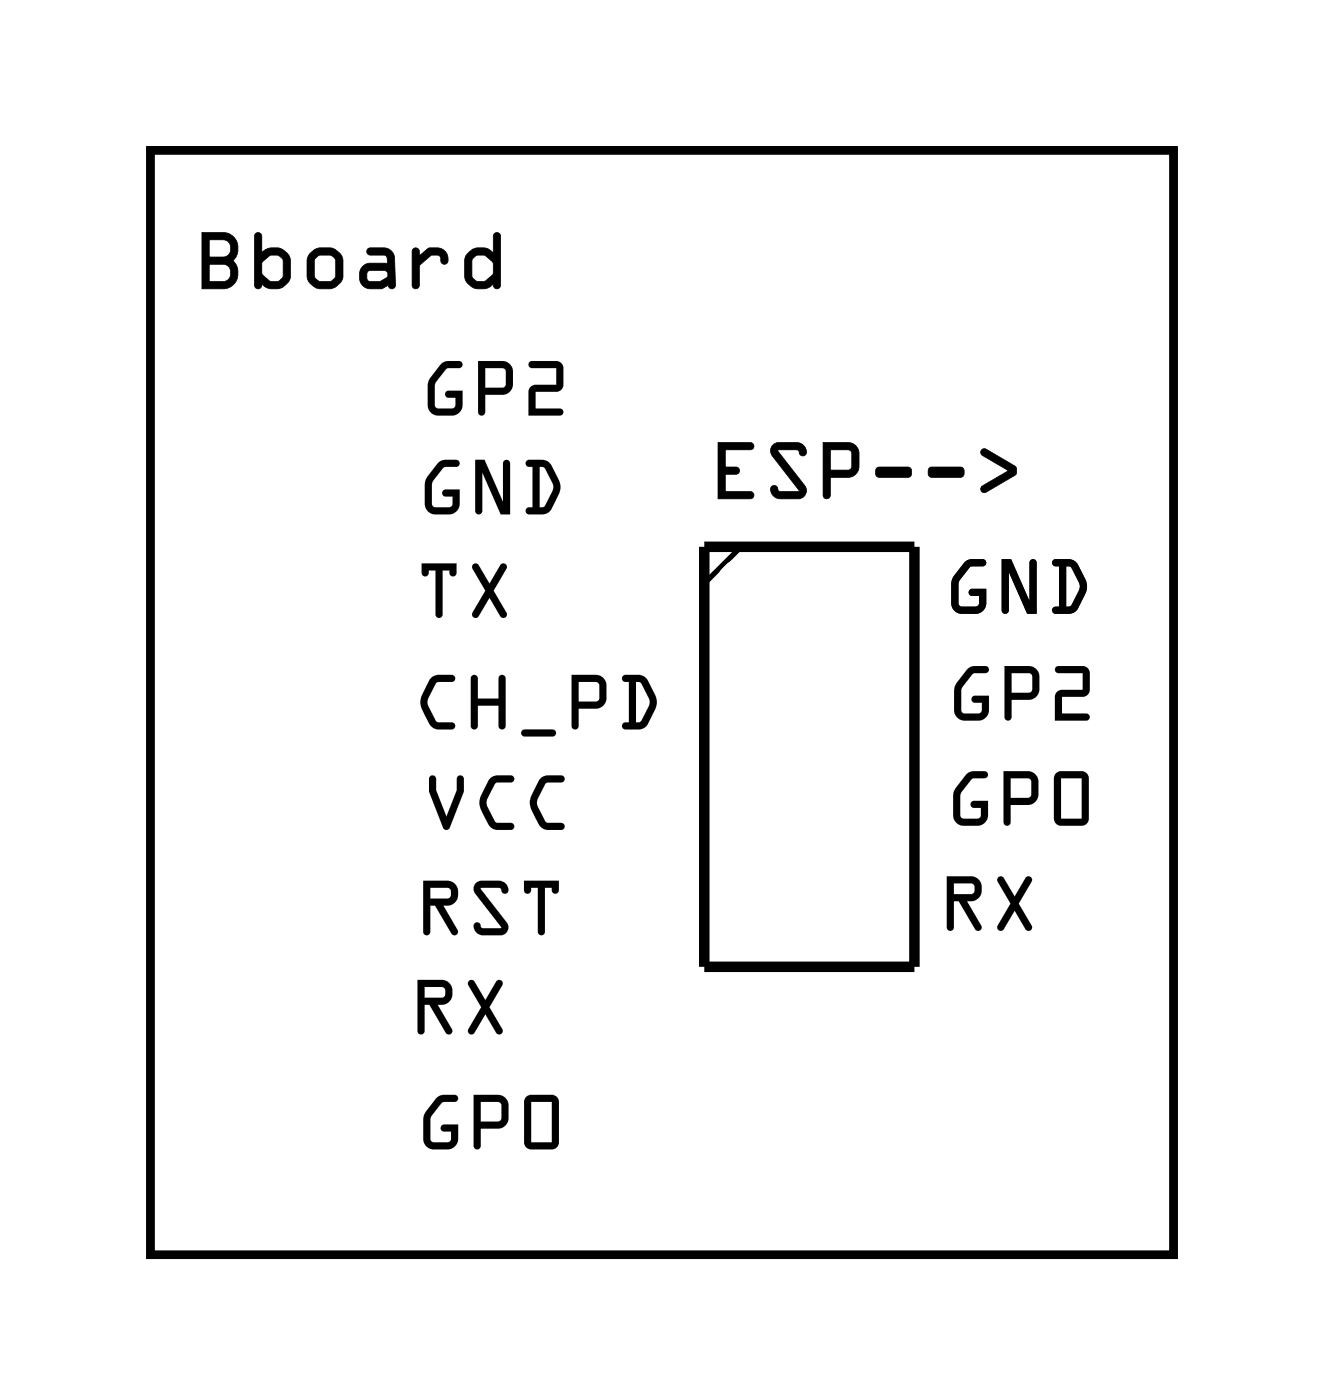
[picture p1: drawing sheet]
<svg xmlns="http://www.w3.org/2000/svg" width="32mm" height="34mm" viewBox="0 0 32 34" stroke-linecap="round" stroke-linejoin="round" font-family="sans-serif">
<path d="M3.6 3.6h24.8v26.8h-24.8z" fill="none" stroke="#000" stroke-width=".2"/>
<path d="M3.6 3.6h24.8v26.8h-24.8z" fill="none" stroke="#000" stroke-width=".02"/>
<path d="M17 13.2h5.1v10.2h-5.1z" fill="none" stroke="#000" stroke-width=".25"/>
<path d="M17.9 13.2l-.9 .9" fill="none" stroke="#000" stroke-width=".13"/>
<g fill="#000">
<path d="M4.9 5.6h.5a.4 .4 0 0 1 .4 .3 .4 .4 0 0 1-.2 .4l.2 .3a.37 .37 0 0 1-.4 .4h-.5zM4.9 5.6v1.4h.5a.39 .39 0 0 0 .3-.3 .39 .39 0 0 0-.1-.4 .39 .39 0 0 0 .1-.4 .39 .39 0 0 0-.3-.3zM5.1 6.4v.4h.3a.2 .2 0 0 0 .2-.2 .2 .2 0 0 0-.2-.2zM5 6.4h.4a.22 .22 0 0 1 .2 .2 .22 .22 0 0 1-.2 .2h-.4zM5.1 5.8v.4h.3a.2 .2 0 0 0 .2-.2 .2 .2 0 0 0-.2-.2zM5 5.8h.4a.22 .22 0 0 1 .2 .2 .22 .22 0 0 1-.2 .2h-.4zM6.2 5.6l.1 .1v.4l.5-.1 .2 .3v.4l-.1 .2-.4 .1-.2-.1a.1 .1 0 0 1 0 .1 .11 .11 0 0 1-.2-.1zM6.2 5.7v1.2l.1 .1v-.1l.2 .1h.3l.2-.3v-.5l-.3-.2-.4 .1v-.4zM6.4 6.3v.4l.1 .1 .3-.1v-.4v-.1h-.3zM6.4 6.3l.1-.1h.3v.5l-.2 .1-.2-.1zM7.4 6.5a.51 .51 0 0 1 1 0 .51 .51 0 0 1-1 0zM7.4 6.5a.5 .5 0 0 0 1 0 .5 .5 0 0 0-1 0zM7.6 6.2v.5l.1 .1 .4-.1v-.5h-.4zM7.6 6.2h.4l.1 .1v.4l-.1 .1h-.3l-.1-.1zM8.9 6h.4l.2 .1 .1 .8a.09 .09 0 0 1-.1 .1 .09 .09 0 0 1-.1-.1l-.4 .1a.32 .32 0 0 1-.3-.3 .32 .32 0 0 1 .3-.3h.4l-.1-.2h-.4zM8.9 6v.2h.5v.2h-.4a.31 .31 0 0 0-.3 .3 .31 .31 0 0 0 .3 .3l.4-.1 .1 .1v-.8l-.1-.2zM8.9 6.6v.2h.3l.2-.1-.1-.1zM8.9 6.6l.4-.1 .1 .2-.2 .1h-.3zM10 6h.1v.2l.2-.2a.33 .33 0 0 1 .4 0 .33 .33 0 0 1 .1 .3 .14 .14 0 0 1-.1 .1 .14 .14 0 0 1-.1-.2h-.2l-.3 .2v.5a.1 .1 0 0 1-.1 .1 .1 .1 0 0 1 0-.1zM10 6v1l.1-.1v-.5l.3-.2h.2l.2 .2a.23 .23 0 0 0 0-.3 .23 .23 0 0 0-.2-.1h-.3l-.2 .2v-.2zM11.3 6.1l.3-.1 .3 .1v-.4a.1 .1 0 0 1 .1-.1 .1 .1 0 0 1 .1 .1v1.2a.1 .1 0 0 1-.1 .1 .1 .1 0 0 1-.1-.1l-.2 .1-.4-.1-.1-.2zM11.4 6.1l-.2 .2 .1 .6 .2 .1h.3l.1-.2 .1 .2h.1v-1.3h-.2v.4l-.2-.1zM11.4 6.2v.5l.1 .1h.2l.2-.2v-.3l-.2-.1zM11.4 6.2h.3l.2 .1v.3l-.2 .2-.3-.1z"/>
<path d="M4.9 5.6h.5a.39 .39 0 0 1 .3 .3 .39 .39 0 0 1-.1 .4l.2 .3a.36 .36 0 0 1-.4 .4h-.5zM5.1 6.4v.4h.3a.21 .21 0 0 0 .2-.2 .21 .21 0 0 0-.2-.2zM5.1 5.8v.4h.3a.21 .21 0 0 0 .2-.2 .21 .21 0 0 0-.2-.2zM6.2 5.7h.1v.4l.4-.1 .3 .2v.5l-.2 .3h-.3l-.2-.1v.1l-.1-.1zM6.4 6.3v.4l.2 .1 .2-.1v-.5h-.3zM7.4 6.5a.5 .5 0 0 1 1 0 .5 .5 0 0 1-1 0zM7.6 6.2v.5l.1 .1h.3l.1-.1v-.4l-.1-.1zM8.9 6h.5l.1 .2v.8l-.1-.1-.4 .1a.31 .31 0 0 1-.3-.3 .31 .31 0 0 1 .3-.3h.4v-.2h-.5zM8.9 6.6v.2h.3l.2-.1-.1-.2zM10 6h.1v.2l.2-.2a.33 .33 0 0 1 .4 0 .33 .33 0 0 1 .1 .3 .12 .12 0 0 1-.1 .1 .12 .12 0 0 1-.1-.2h-.2l-.3 .2v.5l-.1 .1zM11.3 6.1l.3-.1 .3 .1v-.4h.2v1.3h-.1l-.1-.1-.4 .1-.2-.1-.1-.2zM11.4 6.2v.5l.3 .1 .2-.2v-.2l-.2-.2z"/>
<path d="M10.4 16.4l.2-.1 .4 .1v.1h-.4l-.3 .5 .3 .5h.4v.1h-.5l-.3-.4v-.3zM10.4 16.4l-.2 .4a.78 .78 0 0 0 .3 .8h.4h.1v-.1h-.4l-.2-.4v-.2l.2-.4h.4v-.1v-.1h-.4zM11.4 16.4h.1l.1 .5h.5v-.5h.1v1.2h-.1v-.5h-.5l-.1 .5h-.1zM11.4 16.4v1.2h.1l.1-.5h.5v.5h.1v-1.2h-.1v.5h-.5l-.1-.5zM12.6 17.7l.8-.1v.1v.1h-.7zM12.6 17.7l.1 .1h.7v-.1v-.1zM13.8 16.3h.7l.2 .3-.1 .5h-.6v.5h-.1h-.1zM13.8 16.3v1.3h.1h.1v-.5h.6l.1-.5-.2-.3zM14 16.5v.5l.5-.1v-.4zM14 16.5h.5v.4l-.5 .1zM15.1 16.4h.5l.3 .5-.1 .3-.3 .4h-.5l.1-.1h.1v-1h-.1zM15.1 16.4v.1h.1v1h-.1l-.1 .1h.5l.3-.4 .1-.3-.3-.5zM15.4 16.5v1l.3-.5-.2-.5zM15.4 16.5h.1l.2 .5-.3 .5z"/>
<path d="M10.4 16.4l.2-.1 .4 .1v.1h-.4l-.3 .5 .3 .5h.4v.1h-.1a.58 .58 0 0 1-.7-.5zM11.4 16.4h.1l.1 .5h.5v-.5h.1v1.2h-.1v-.5h-.5l-.1 .5h-.1zM12.6 17.7l.8-.1v.1v.1h-.7zM13.8 16.3h.7l.2 .3-.1 .5h-.6v.5h-.1h-.1zM14 16.5v.5l.5-.1v-.4zM15.1 16.4h.5a.77 .77 0 0 1 .1 1.1l-.2 .1h-.5l.1-.1h.1v-1h-.1zM15.4 16.5v1l.3-.5-.2-.5z"/>
<path d="M10.2 13.6h.8v.3l-.1-.1h-.2l-.1 1.1h-.1v-1.1h-.1l-.2 .1zM10.2 13.6v.3l.2-.1h.1v1.1h.1l.1-1.1h.2l.1 .1v-.3zM11.4 13.7h.2l.2 .4 .3-.4h.1l-.3 .6 .3 .5v.1h-.1l-.3-.4-.2 .4h-.2l.3-.6zM11.4 13.7l.3 .6-.3 .6h.2l.2-.4 .3 .4h.1v-.1l-.3-.5 .3-.6h-.1l-.3 .4-.2-.4z"/>
<path d="M10.2 13.6h.8v.3l-.1-.1h-.2l-.1 1.1h-.1v-1.1h-.1l-.2 .1zM11.4 13.7h.2l.2 .4 .3-.4h.1l-.3 .6 .3 .5v.1h-.1l-.3-.4-.2 .4h-.2l.3-.6z"/>
<path d="M10.6 11.2l.2-.1 .3 .1v.1h-.4l-.3 .4v.5l.1 .1 .4-.1v-.2h-.2v-.1l.4-.1v.5l-.1 .1h-.6l-.1-.1v-.7zM10.6 11.2a.88 .88 0 0 0-.2 1.2h.6l.1-.2v-.4h-.3l-.1 .2h.2v.2h-.5l.1-.6 .2-.3h.4v-.1v-.1h-.3zM11.5 11.1h.2l.5 1v-.9v-.1l.1 .1v1.2h-.2l-.4-1v1h-.1h-.1zM11.5 11.1v1.3h.1h.1v-1l.4 1h.2v-1.2l-.1-.1v.1v.9l-.5-1zM12.7 11.1l.5 .1 .3 .5v.3l-.3 .4h-.5v-.1h.2v-1h-.2zM12.7 11.1v.2h.2v1h-.2v.1h.5l.3-.4v-.3l-.3-.5zM13 11.3v1h.1l.3-.5-.2-.5zM13 11.3h.2l.2 .5-.3 .5h-.1z"/>
<path d="M10.6 11.2l.2-.1h.3v.1v.1h-.4l-.2 .3-.1 .6 .5 .1v-.3h-.2v-.1l.4-.1v.5l-.1 .1h-.5h-.2v-.2a.91 .91 0 0 1 .3-1zM11.5 11.1h.2l.5 1v-.9v-.1l.1 .1v1.2h-.2l-.4-1v1h-.1h-.1zM12.7 11.1l.5 .1a.77 .77 0 0 1 .1 1.1l-.1 .1h-.5v-.1h.2v-1h-.2zM13 11.3v1h.1l.3-.5-.2-.5z"/>
<path d="M10.6 8.8l.2-.1 .4 .1-.1 .1h-.3l-.3 .4v.5l.1 .1 .4-.1v-.2h-.2v-.1l.4-.1v.5l-.2 .1h-.5l-.1-.1v-.7zM10.6 8.8a.88 .88 0 0 0-.1 1.2h.5l.2-.2v-.3h-.4v.1h.2v.3l-.5-.1v-.6l.3-.3h.3l.1-.1-.1-.1h-.3zM11.6 8.7l.6 .1 .2 .2-.1 .5-.6 .1v.4l-.1 .1v-.1zM11.6 8.7v1.3v.1l.1-.1v-.5h.6l.1-.5-.2-.2zM11.7 8.9v.5h.5v-.5zM11.7 8.9h.5v.5h-.5zM12.8 8.8l.6-.1 .2 .1v.6l-.7 .1v.4h.7v.1l-.8 .1v-.7l.6-.1v-.4h-.6zM12.8 8.8v.1h.6v.4l-.6 .1v.7l.8-.1v-.1h-.7v-.4l.7-.1v-.6l-.2-.1z"/>
<path d="M10.6 8.8l.2-.1h.3l.1 .1-.1 .1h-.3l-.3 .3v.6l.5 .1v-.3h-.2v-.1h.4v.4l-.2 .1-.4 .1-.2-.1-.1-.2a.91 .91 0 0 1 .3-1zM11.6 8.7l.6 .1 .2 .2-.1 .5-.6 .1v.4l-.1 .1v-.1zM11.7 8.9v.5h.5v-.5zM12.8 8.8l.6-.1 .2 .1v.6l-.7 .1v.4h.7v.1l-.8 .1v-.7l.6-.1v-.4h-.6z"/>
<path d="M10.4 18.8h.1v.3l.3 .7 .2-.7v-.3h.2v.3l-.4 1-.1-.1-.3-.9zM10.4 18.8v.3l.3 .9 .1 .1 .4-1v-.3h-.2v.3l-.2 .7-.3-.7v-.3zM11.8 18.8h.2h.4v.1h-.4l-.2 .5 .2 .5h.4v.2l-.5-.1-.3-.4v-.3zM11.8 18.8l-.2 .4a.78 .78 0 0 0 .4 .9h.3l.1-.1v-.1h-.4l-.2-.4v-.2l.2-.4h.4v-.1h-.4zM13.1 18.8h.1h.4v.1h-.4l-.2 .5 .2 .5h.4v.2l-.5-.1-.3-.4v-.3zM13.1 18.8l-.3 .4a.78 .78 0 0 0 .4 .9h.4v-.1v-.1h-.4l-.2-.4v-.2l.2-.4h.4v-.1h-.4z"/>
<path d="M10.4 18.8h.1v.3l.3 .7 .2-.7v-.3h.2v.3l-.4 1-.1-.1-.3-.9zM11.8 18.8h.2h.4v.1h-.4l-.2 .5 .2 .5h.4v.1l-.1 .1a.58 .58 0 0 1-.7-.6zM13.1 18.8h.1h.4v.1h-.4l-.2 .5 .2 .5h.4v.1v.1a.58 .58 0 0 1-.8-.6z"/>
<path d="M17.3 10.7h.8a.1 .1 0 0 1 .1 .1 .1 .1 0 0 1-.1 .1h-.6v.4h.3a.1 .1 0 0 1 .1 .1 .1 .1 0 0 1-.1 .1h-.3v.4h.6a.1 .1 0 0 1 .1 .1 .1 .1 0 0 1-.1 .1h-.8zM17.4 10.7v1.4h.8v-.2h-.7v-.4h.3l.1-.1-.1-.1h-.3v-.4h.6l.1-.1zM18.7 10.8l.7-.1 .1 .2a.13 .13 0 0 1-.1 .1 .13 .13 0 0 1-.1-.1h-.5l.7 .8a.21 .21 0 0 1 0 .3 .21 .21 0 0 1-.2 .1h-.5l-.2-.3a.13 .13 0 0 1 .2 0 .13 .13 0 0 1 .1 .1h.4l-.6-.9zM18.7 10.8v.2l.6 .9h-.4l-.2-.1v.1l.2 .2 .5-.1 .1-.2-.7-.9h.5l.1 .1 .1-.1-.2-.2zM19.9 10.7h.7l.2 .3-.1 .5h-.6v.5a.1 .1 0 0 1-.1 .1 .1 .1 0 0 1-.1-.1zM19.9 10.7v1.3l.1 .1 .1-.1v-.5h.6l.1-.5-.2-.3zM20.1 10.9v.5l.5-.1v-.4zM20.1 10.9h.5v.5h-.5zM21.2 11.3h.7l.1 .2-.1 .1h-.6l-.1-.1zM21.2 11.3l.1 .2h.6h.1l-.1-.2zM22.5 11.3h.7l.1 .2-.1 .1h-.7l-.1-.1zM22.5 11.3v.2h.7h.1l-.1-.2zM23.7 10.9h.1l.8 .4-.1 .2-.7 .4a.1 .1 0 0 1-.1 0 .1 .1 0 0 1 0-.2l.7-.3-.7-.4zM23.7 10.9v.1l.7 .4-.7 .4 .1 .1 .7-.4 .1-.2z"/>
<path d="M17.4 10.7l.8 .1-.1 .1h-.6v.4h.3l.1 .1-.1 .1h-.3v.4h.7v.2h-.8zM18.7 10.8l.6-.1 .2 .2-.1 .1-.1-.1h-.5l.7 .9-.1 .3h-.5l-.3-.2 .1-.2 .1 .2h.5l-.6-.9zM19.9 10.7h.7l.2 .3-.1 .5h-.6v.5l-.1 .1-.1-.1zM20.1 10.9v.5l.5-.1v-.4zM21.2 11.3h.7l.1 .2h-.1h-.6h-.1zM22.5 11.3h.7l.1 .2h-.1h-.7h-.1zM23.7 10.9h.1l.8 .4-.1 .2-.7 .4h-.1v-.1l.7-.4-.7-.4z"/>
<path d="M23.3 13.6l.2-.1 .3 .1v.1h-.3l-.3 .4v.5l.1 .1 .4-.1v-.2h-.2l-.1-.1 .4-.1v.5l-.1 .1h-.5l-.2-.1v-.7zM23.3 13.6a.88 .88 0 0 0-.1 1.2h.5l.1-.2v-.4h-.3l-.1 .2h.3l-.1 .3-.4-.1v-.6l.3-.3h.3v-.1v-.1h-.3zM24.2 13.5h.2l.5 1v-.9l.1-.1 .1 .1v1.2h-.3l-.4-1v1h-.1h-.1zM24.2 13.5v1.3h.1h.1v-1l.4 1h.3v-1.2l-.1-.1-.1 .1v1l-.5-1.1zM25.5 13.6h.5l.3 .5-.1 .3-.3 .4h-.5l.1-.1h.1v-1h-.1zM25.5 13.6v.1h.1v1h-.1l-.1 .1h.5l.3-.4 .1-.3-.3-.5zM25.8 13.7v1l.3-.5-.2-.5zM25.8 13.7h.1l.2 .5-.3 .5z"/>
<path d="M23.3 13.6l.2-.1 .3 .1v.1h-.3l-.3 .4v.5l.1 .1 .4-.1v-.2h-.2l-.1-.1 .4-.1v.5l-.1 .1h-.5l-.2-.1v-.7zM23.3 13.6a.88 .88 0 0 0-.1 1.2h.5l.1-.2v-.4h-.3l-.1 .2h.3l-.1 .3-.4-.1v-.6l.3-.3h.3v-.1v-.1h-.3zM24.2 13.5h.2l.5 1v-.9l.1-.1 .1 .1v1.2h-.3l-.4-1v1h-.1h-.1zM24.2 13.5v1.3h.1h.1v-1l.4 1h.3v-1.2l-.1-.1-.1 .1v1l-.5-1.1zM25.5 13.6h.5l.3 .5-.1 .3-.3 .4h-.5l.1-.1h.1v-1h-.1zM25.5 13.6v.1h.1v1h-.1l-.1 .1h.5l.3-.4 .1-.3-.3-.5zM25.8 13.7v1l.3-.5-.2-.5zM25.8 13.7h.1l.2 .5-.3 .5z"/>
<path d="M23.3 13.6l.2-.1h.3v.1v.1h-.3l-.3 .3v.6l.4 .1 .1-.3h-.2l-.1-.1 .4-.1v.5l-.1 .1h-.4h-.2l-.1-.2a.91 .91 0 0 1 .3-1zM24.2 13.5h.2l.5 1v-.9l.1-.1 .1 .1v1.2h-.3l-.4-1v1h-.1h-.1zM25.5 13.6h.5a.77 .77 0 0 1 .1 1.1l-.2 .1h-.5l.1-.1h.1v-1h-.1zM25.8 13.7v1l.3-.5-.2-.5z"/>
<path d="M23.3 13.6l.2-.1h.3v.1v.1h-.3l-.3 .3v.6l.4 .1 .1-.3h-.2l-.1-.1 .4-.1v.5l-.1 .1h-.4h-.2l-.1-.2a.91 .91 0 0 1 .3-1zM24.2 13.5h.2l.5 1v-.9l.1-.1 .1 .1v1.2h-.3l-.4-1v1h-.1h-.1zM25.5 13.6h.5a.77 .77 0 0 1 .1 1.1l-.2 .1h-.5l.1-.1h.1v-1h-.1zM25.8 13.7v1l.3-.5-.2-.5z"/>
<path d="M23.3 18.8l.2-.1h.4l-.1 .1h-.3l-.3 .5v.4l.1 .1h.4v-.3h-.2v-.1h.4v.4l-.2 .2h-.5l-.1-.2v-.7zM23.3 18.8a.88 .88 0 0 0-.1 1.2h.5l.2-.3v-.3h-.4v.1h.2v.3h-.5v-.6l.3-.4h.3l.1-.1h-.1h-.3zM24.3 18.7h.6l.2 .2-.1 .5-.6 .1v.4l-.1 .1v-.1zM24.3 18.7v1.2v.1l.1-.1v-.4l.6-.1 .1-.5-.2-.2zM24.4 18.8v.5h.5v-.4zM24.4 18.8l.5 .1v.4h-.5zM25.5 18.7h.7l.1 .1v1l-.1 .2h-.6l-.1-.1zM25.5 18.7v1.2l.1 .1h.6l.1-.2v-1l-.1-.1zM25.6 18.8v1h.6v-1zM25.6 18.8h.6v1h-.6z"/>
<path d="M23.3 18.8l.2-.1h.3h.1l-.1 .1h-.3l-.3 .4v.6h.5v-.3h-.2v-.1h.4v.4l-.2 .2h-.4l-.2-.1-.1-.2a.91 .91 0 0 1 .3-.9zM24.3 18.7h.6l.2 .2-.1 .5-.6 .1v.4l-.1 .1v-.1zM24.4 18.8v.5h.5v-.4zM25.5 18.7h.7l.1 .1v1l-.1 .2h-.6l-.1-.1zM25.6 18.8v1h.6v-1z"/>
<path d="M23.4 16.2l.2-.1 .3 .1v.1h-.4l-.3 .4v.5l.1 .1 .4-.1v-.2h-.2v-.1l.4-.1v.5l-.2 .1h-.5l-.1-.1v-.7zM23.4 16.2a.88 .88 0 0 0-.2 1.2h.5l.2-.2v-.4h-.3l-.1 .1 .2 .1v.2h-.5l.1-.6 .2-.3h.4v-.1v-.1h-.3zM24.3 16.1h.7l.1 .3v.5h-.6v.4l-.1 .1-.1-.1zM24.3 16.1v1.2l.1 .1 .1-.1v-.4h.5l.1-.5-.1-.3zM24.5 16.3v.5l.4-.1v-.4zM24.5 16.3h.4v.4l-.4 .1zM25.5 16.1h.7l.1 .1v.6l-.6 .1v.4h.6v.1h-.8l.1-.7h.6v-.4h-.6zM25.5 16.1l.1 .2h.6v.4h-.6l-.1 .7h.8v-.1h-.6v-.4l.6-.1v-.6l-.1-.1z"/>
<path d="M23.4 16.2l.2-.1h.3v.1v.1h-.4l-.2 .3-.1 .6 .5 .1v-.3h-.2v-.1l.4-.1v.5l-.2 .1h-.4h-.2v-.2a.91 .91 0 0 1 .3-1zM24.3 16.1h.7l.1 .3-.1 .5h-.5v.4l-.1 .1-.1-.1zM24.5 16.3v.5l.4-.1v-.4zM25.5 16.1h.7l.1 .1v.6l-.6 .1v.4h.6v.1h-.8l.1-.7h.6v-.4h-.6z"/>
<path d="M10.1 23.7h.6a.31 .31 0 0 1 .2 .4 .31 .31 0 0 1-.3 .2l.3 .7h-.1l-.4-.7h-.1v.6l-.2 .1zM10.1 23.7v1.3l.2-.1v-.6h.1l.4 .7h.1l-.3-.7a.3 .3 0 0 0 .3-.2 .3 .3 0 0 0-.2-.4zM10.3 23.9v.2h.5l-.1-.2zM10.3 23.9h.4l.1 .2h-.5zM11.3 23.7h.2l.2 .5 .3-.5 .1 .1-.3 .6 .3 .5v.1h-.1l-.3-.5-.2 .5h-.2l.3-.6zM11.3 23.7l.3 .7-.3 .6h.2l.2-.5 .3 .5h.1v-.1l-.3-.5 .3-.6-.1-.1-.3 .5-.2-.5z"/>
<path d="M10.1 23.7h.6a.31 .31 0 0 1 .2 .4 .31 .31 0 0 1-.3 .2l.3 .7h-.1l-.4-.7h-.1v.6l-.2 .1zM10.3 23.9v.2h.5l-.1-.2zM11.3 23.7h.2l.2 .5 .3-.5 .1 .1-.3 .6 .3 .5v.1h-.1l-.3-.5-.2 .5h-.2l.3-.6z"/>
<path d="M10.2 21.3h.6a.31 .31 0 0 1 .3 .4 .31 .31 0 0 1-.4 .2l.4 .7h-.2l-.4-.7h-.1v.6l-.1 .1zM10.2 21.3l.1 1.3 .1-.1v-.6h.1l.4 .7h.2l-.4-.7a.3 .3 0 0 0 .4-.2 .3 .3 0 0 0-.3-.4zM10.4 21.5v.2h.5l-.1-.2zM10.4 21.5h.4l.1 .2h-.5zM11.5 21.4l.6-.1 .2 .1-.1 .2-.1-.1h-.5l.7 .9-.1 .2h-.5l-.2-.1v-.2l.2 .1h.4l-.6-.8zM11.5 21.4v.2l.6 .8-.4 .1-.2-.2v.2l.2 .1h.5l.1-.2-.7-.9h.5l.1 .1 .1-.2-.2-.1zM12.7 21.3h.8v.3l-.2-.1h-.1l-.1 1.1-.1-.1v-1h-.2l-.1 .1zM12.7 21.3v.3l.1-.1h.2v1l.1 .1 .1-1.1h.1l.2 .1v-.3z"/>
<path d="M10.2 21.3h.6a.31 .31 0 0 1 .3 .4 .31 .31 0 0 1-.4 .2l.4 .7h-.2l-.4-.7h-.1v.6l-.1 .1zM10.4 21.5v.2h.5l-.1-.2zM11.5 21.4l.6-.1 .2 .1-.1 .2-.1-.1h-.5l.7 .9-.1 .2h-.5l-.2-.1v-.2l.2 .2 .4-.1-.6-.8zM12.7 21.3h.8v.3l-.2-.1h-.1l-.1 1.1-.1-.1v-1h-.2l-.1 .1z"/>
<path d="M10.5 26.6l.2-.1h.4l-.1 .2h-.3l-.3 .4v.4l.1 .1h.4v-.2h-.2v-.2h.4v.4l-.2 .2h-.5l-.2-.2v-.6zM10.5 26.6a.88 .88 0 0 0-.1 1.2h.5l.2-.3v-.3h-.4v.1l.2 .1v.2h-.5v-.6l.3-.3 .3-.1h.1l-.1-.1h-.3zM11.4 26.5h.7l.2 .2-.1 .5-.6 .1v.4l-.1 .1-.1-.1zM11.5 26.5v1.2v.1l.1-.1v-.4l.6-.1 .1-.5-.2-.2zM11.6 26.7v.4h.5v-.4zM11.6 26.7h.5v.4h-.5zM12.7 26.5h.6l.2 .1v1l-.1 .2h-.6l-.1-.1zM12.7 26.5v1.2l.1 .1h.6l.1-.2v-1l-.2-.1zM12.8 26.7v.9h.5v-.9zM12.8 26.7h.5v.9h-.5z"/>
<path d="M10.5 26.6l.2-.1h.3l.1 .1h-.1l-.3 .1-.3 .3v.6h.4l.1-.2h-.2v-.1l.4-.1v.4l-.2 .2h-.4l-.2-.1-.1-.2a.91 .91 0 0 1 .3-.9zM11.5 26.5h.6l.2 .2-.1 .5-.6 .1v.4l-.1 .1v-.1zM11.6 26.7v.4h.5v-.4zM12.7 26.5h.6l.2 .1v1l-.1 .2h-.6l-.1-.1zM12.8 26.7v.9h.5v-.9z"/>
<path d="M22.9 21.2h.6a.31 .31 0 0 1 .2 .3 .31 .31 0 0 1-.3 .3l.3 .7h-.1l-.4-.7h-.1v.6l-.2 .1zM22.9 21.2v1.3l.2-.1v-.6h.1l.4 .7h.1l-.3-.7a.3 .3 0 0 0 .3-.2 .3 .3 0 0 0-.2-.4zM23.1 21.4v.2h.5l-.1-.2zM23.1 21.4h.4l.1 .2h-.5zM24.1 21.2h.2l.2 .5 .3-.5 .1 .1-.3 .6 .3 .5v.1h-.1l-.3-.5-.2 .5h-.2l.3-.6zM24.1 21.2l.3 .7-.3 .6h.2l.2-.5 .3 .5h.1v-.1l-.3-.5 .3-.6-.1-.1-.3 .5-.2-.5z"/>
<path d="M22.9 21.2h.6a.31 .31 0 0 1 .2 .3 .31 .31 0 0 1-.3 .3l.3 .7h-.1l-.4-.7h-.1v.6l-.2 .1zM23.1 21.4v.2h.5l-.1-.2zM24.1 21.2h.2l.2 .5 .3-.5 .1 .1-.3 .6 .3 .5v.1h-.1l-.3-.5-.2 .5h-.2l.3-.6z"/>
</g>
<circle cx="8.1" cy="9.4" r=".74" fill="#fff"/>
<circle cx="8.1" cy="9.4" r=".74" fill="none" stroke="#fff" stroke-width=".76" stroke-linecap="butt"/>
<circle cx="8.1" cy="12" r=".74" fill="#fff"/>
<circle cx="8.1" cy="12" r=".74" fill="none" stroke="#fff" stroke-width=".76" stroke-linecap="butt"/>
<circle cx="8.1" cy="14.5" r=".74" fill="#fff"/>
<circle cx="8.1" cy="14.5" r=".74" fill="none" stroke="#fff" stroke-width=".76" stroke-linecap="butt"/>
<circle cx="8.1" cy="17" r=".74" fill="#fff"/>
<circle cx="8.1" cy="17" r=".74" fill="none" stroke="#fff" stroke-width=".76" stroke-linecap="butt"/>
<circle cx="8.1" cy="19.6" r=".74" fill="#fff"/>
<circle cx="8.1" cy="19.6" r=".74" fill="none" stroke="#fff" stroke-width=".76" stroke-linecap="butt"/>
<circle cx="8.1" cy="22.1" r=".74" fill="#fff"/>
<circle cx="8.1" cy="22.1" r=".74" fill="none" stroke="#fff" stroke-width=".76" stroke-linecap="butt"/>
<circle cx="8.1" cy="24.7" r=".74" fill="#fff"/>
<circle cx="8.1" cy="24.7" r=".74" fill="none" stroke="#fff" stroke-width=".76" stroke-linecap="butt"/>
<circle cx="8.1" cy="27.2" r=".74" fill="#fff"/>
<circle cx="8.1" cy="27.2" r=".74" fill="none" stroke="#fff" stroke-width=".76" stroke-linecap="butt"/>
<circle cx="8.1" cy="9.4" r=".74" fill="#fff"/>
<circle cx="8.1" cy="9.4" r=".74" fill="none" stroke="#fff" stroke-width=".76" stroke-linecap="butt"/>
<circle cx="8.1" cy="12" r=".74" fill="#fff"/>
<circle cx="8.1" cy="12" r=".74" fill="none" stroke="#fff" stroke-width=".76" stroke-linecap="butt"/>
<circle cx="8.1" cy="14.5" r=".74" fill="#fff"/>
<circle cx="8.1" cy="14.5" r=".74" fill="none" stroke="#fff" stroke-width=".76" stroke-linecap="butt"/>
<circle cx="8.1" cy="17" r=".74" fill="#fff"/>
<circle cx="8.1" cy="17" r=".74" fill="none" stroke="#fff" stroke-width=".76" stroke-linecap="butt"/>
<circle cx="8.1" cy="19.6" r=".74" fill="#fff"/>
<circle cx="8.1" cy="19.6" r=".74" fill="none" stroke="#fff" stroke-width=".76" stroke-linecap="butt"/>
<circle cx="8.1" cy="22.1" r=".74" fill="#fff"/>
<circle cx="8.1" cy="22.1" r=".74" fill="none" stroke="#fff" stroke-width=".76" stroke-linecap="butt"/>
<circle cx="8.1" cy="24.7" r=".74" fill="#fff"/>
<circle cx="8.1" cy="24.7" r=".74" fill="none" stroke="#fff" stroke-width=".76" stroke-linecap="butt"/>
<circle cx="8.1" cy="27.2" r=".74" fill="#fff"/>
<circle cx="8.1" cy="27.2" r=".74" fill="none" stroke="#fff" stroke-width=".76" stroke-linecap="butt"/>
<circle cx="18.3" cy="14.5" r=".74" fill="#fff"/>
<circle cx="18.3" cy="14.5" r=".74" fill="none" stroke="#fff" stroke-width=".76" stroke-linecap="butt"/>
<circle cx="18.3" cy="17" r=".74" fill="#fff"/>
<circle cx="18.3" cy="17" r=".74" fill="none" stroke="#fff" stroke-width=".76" stroke-linecap="butt"/>
<circle cx="18.3" cy="19.6" r=".74" fill="#fff"/>
<circle cx="18.3" cy="19.6" r=".74" fill="none" stroke="#fff" stroke-width=".76" stroke-linecap="butt"/>
<circle cx="18.3" cy="22.1" r=".74" fill="#fff"/>
<circle cx="18.3" cy="22.1" r=".74" fill="none" stroke="#fff" stroke-width=".76" stroke-linecap="butt"/>
<circle cx="18.3" cy="14.5" r=".74" fill="#fff"/>
<circle cx="18.3" cy="14.5" r=".74" fill="none" stroke="#fff" stroke-width=".76" stroke-linecap="butt"/>
<circle cx="18.3" cy="17" r=".74" fill="#fff"/>
<circle cx="18.3" cy="17" r=".74" fill="none" stroke="#fff" stroke-width=".76" stroke-linecap="butt"/>
<circle cx="18.3" cy="19.6" r=".74" fill="#fff"/>
<circle cx="18.3" cy="19.6" r=".74" fill="none" stroke="#fff" stroke-width=".76" stroke-linecap="butt"/>
<circle cx="18.3" cy="22.1" r=".74" fill="#fff"/>
<circle cx="18.3" cy="22.1" r=".74" fill="none" stroke="#fff" stroke-width=".76" stroke-linecap="butt"/>
<circle cx="20.8" cy="22.1" r=".74" fill="#fff"/>
<circle cx="20.8" cy="22.1" r=".74" fill="none" stroke="#fff" stroke-width=".76" stroke-linecap="butt"/>
<circle cx="20.8" cy="19.6" r=".74" fill="#fff"/>
<circle cx="20.8" cy="19.6" r=".74" fill="none" stroke="#fff" stroke-width=".76" stroke-linecap="butt"/>
<circle cx="20.8" cy="17" r=".74" fill="#fff"/>
<circle cx="20.8" cy="17" r=".74" fill="none" stroke="#fff" stroke-width=".76" stroke-linecap="butt"/>
<circle cx="20.8" cy="14.5" r=".74" fill="#fff"/>
<circle cx="20.8" cy="14.5" r=".74" fill="none" stroke="#fff" stroke-width=".76" stroke-linecap="butt"/>
</svg>
